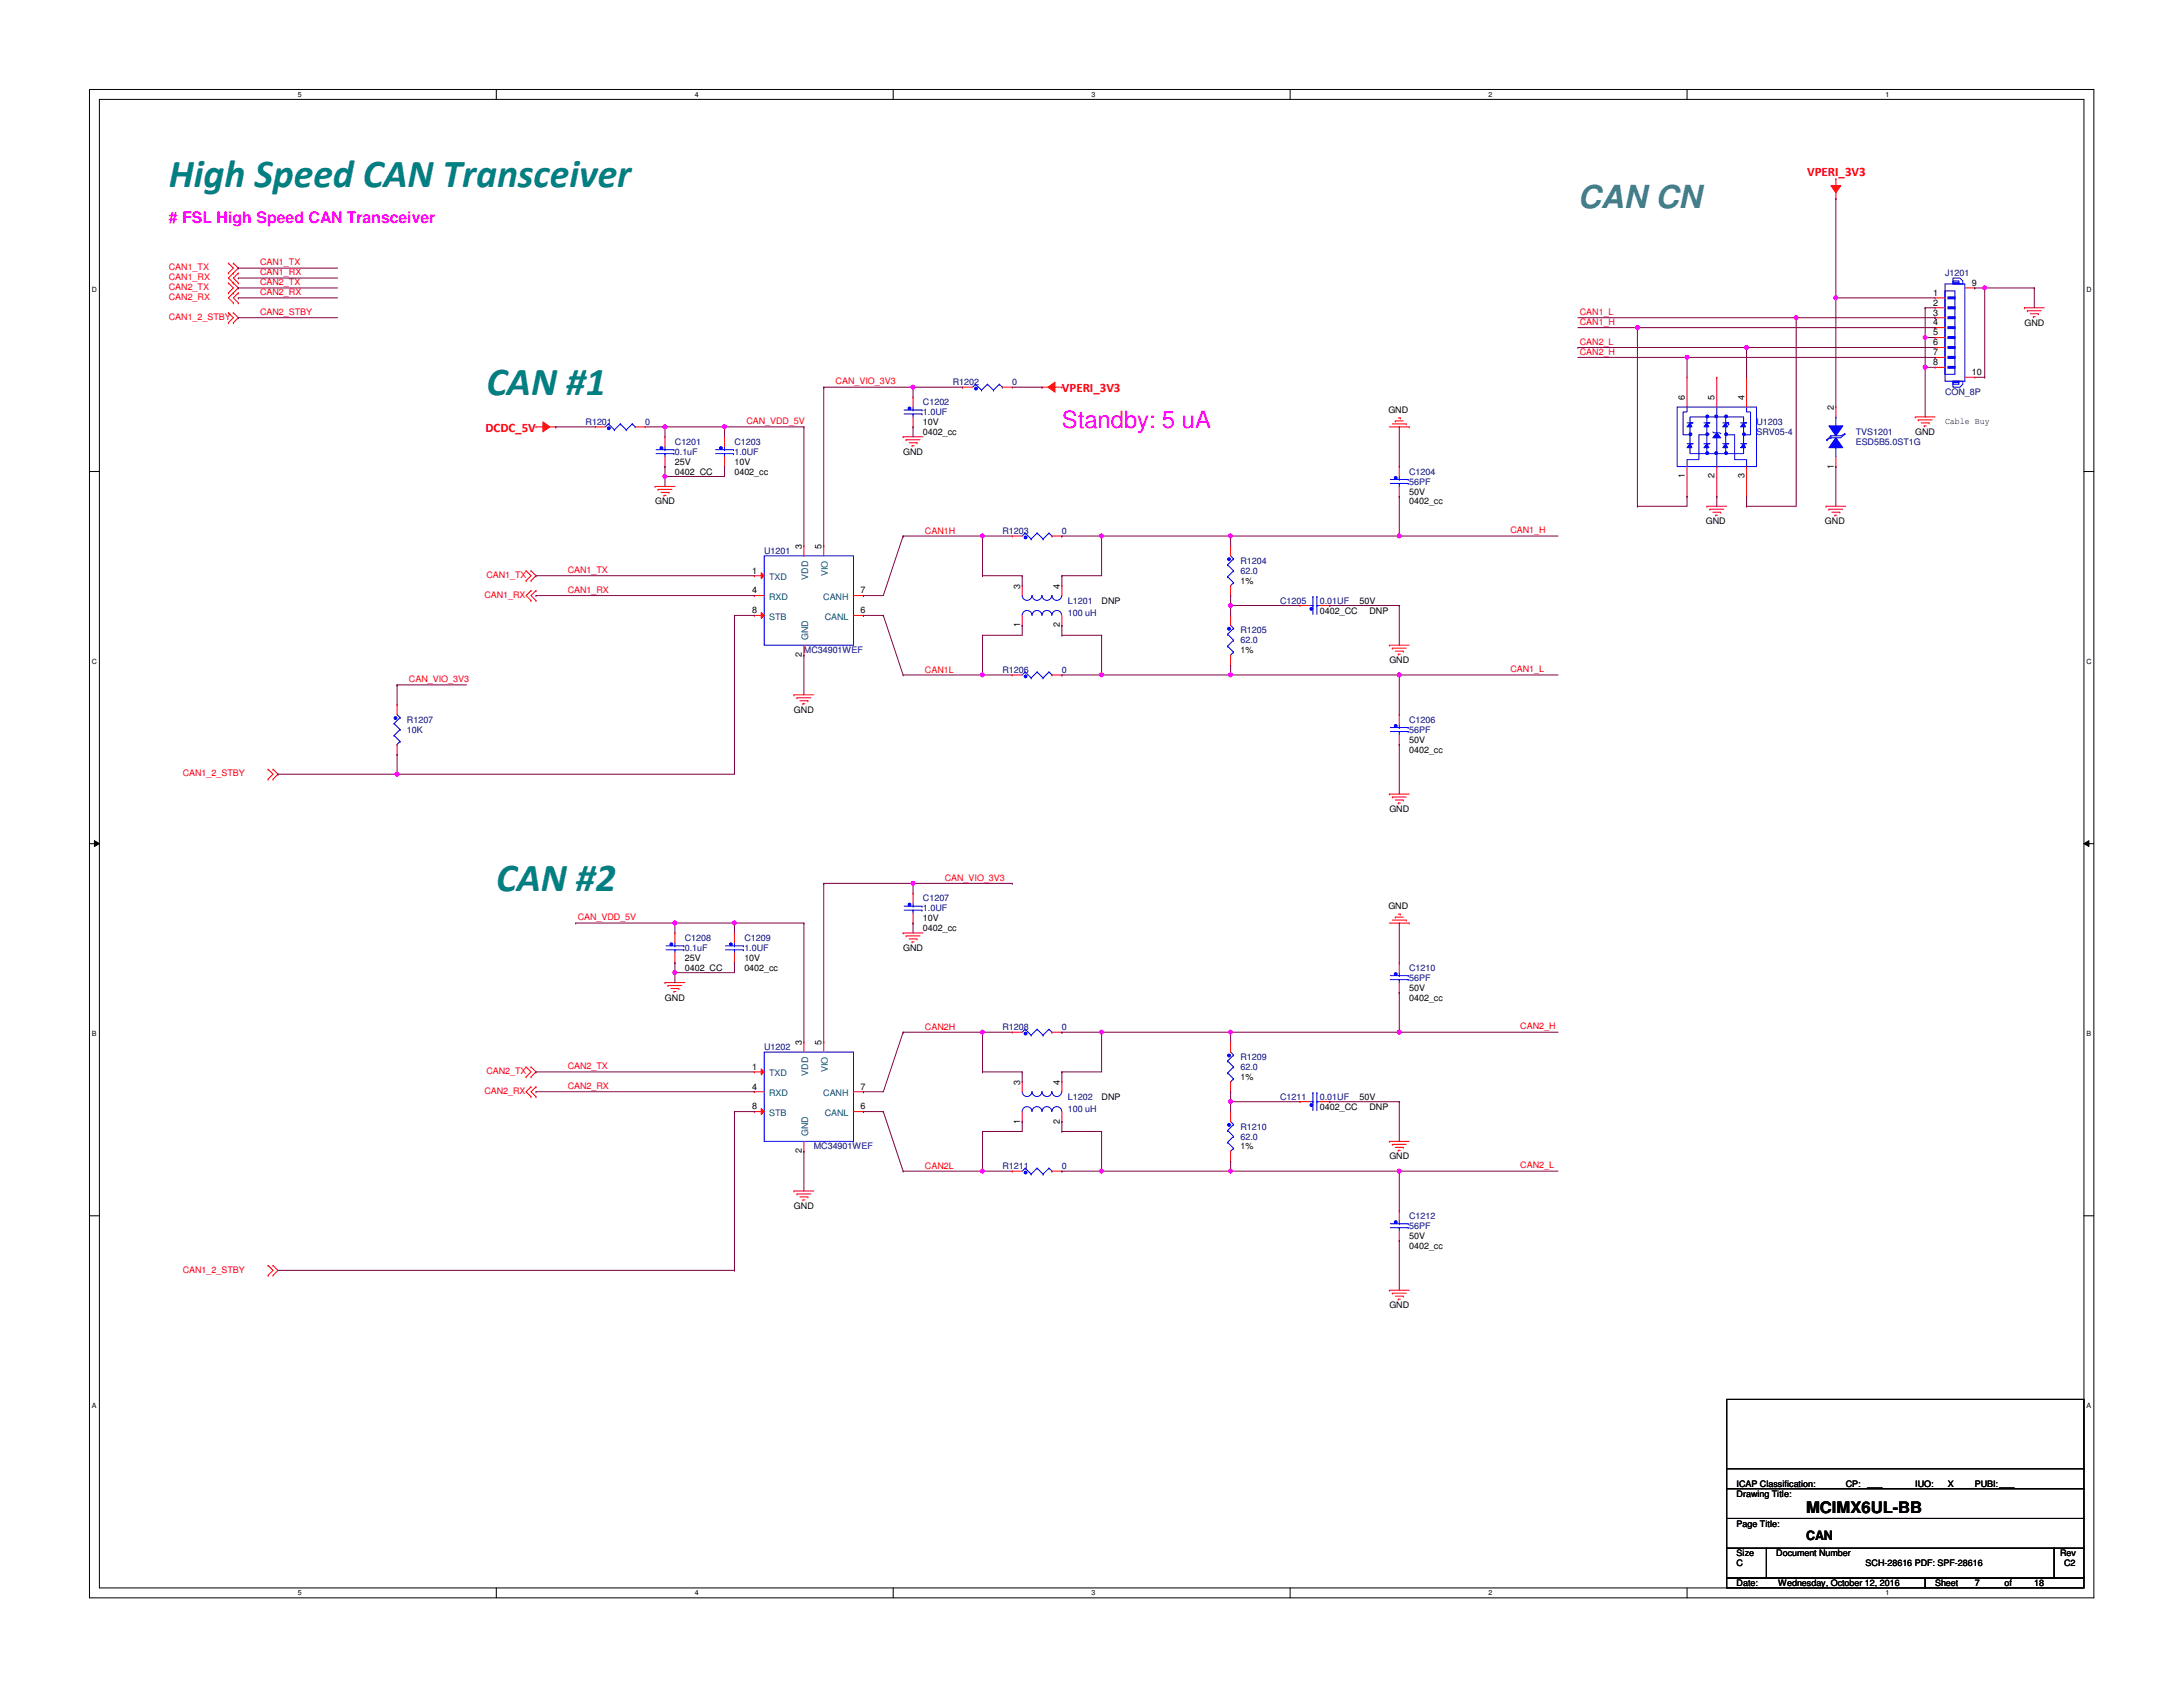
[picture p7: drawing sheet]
<svg xmlns="http://www.w3.org/2000/svg" width="559mm" height="432mm" viewBox="0 0 559 432" stroke-linecap="round" stroke-linejoin="round" font-family="sans-serif">
<defs><g id="words">
<g font-size="10.2" fill="#008080">
<text x="43.2" y="47.8">High Speed CAN Transceiver</text>
<text x="124.5" y="101.2">CAN #1</text>
<text x="127" y="228.2">CAN #2</text>
</g>
<text font-size="8.1" fill="#408080" x="403.9" y="53.3">CAN CN</text>
<text font-size="6.1" fill="#f0f" x="271.8" y="109.6">Standby: 5 uA</text>
<text font-size="4.1" fill="#f0f" x="43.2" y="57.1"># FSL High Speed CAN Transceiver</text>
<text font-size="4.1" x="462.3" y="387.3">MCIMX6UL-BB</text>
<g font-size="3.3" fill="#f00">
<text x="462.6" y="45.1">VPERI_3V3</text>
<text x="271.8" y="100.5">VPERI_3V3</text>
<text x="124.2" y="110.6">DCDC_5V</text>
</g>
<text font-size="3.3" x="462.3" y="394.3">CAN</text>
<g font-size="2.3" fill="#f00">
<text x="43.2" y="69.2">CAN1_TX</text>
<text x="43.2" y="71.7">CAN1_RX</text>
<text x="66.6" y="67.9">CAN1_TX</text>
<text x="66.6" y="70.4">CAN1_RX</text>
<text x="43.2" y="74.3">CAN2_TX</text>
<text x="43.2" y="76.8">CAN2_RX</text>
<text x="66.6" y="73">CAN2_TX</text>
<text x="66.6" y="75.5">CAN2_RX</text>
<text x="43.2" y="81.9">CAN1_2_STBY</text>
<text x="66.6" y="80.6">CAN2_STBY</text>
<text x="404.4" y="83.1">CAN1_H</text>
<text x="404.4" y="80.6">CAN1_L</text>
<text x="404.4" y="88.2">CAN2_L</text>
<text x="404.4" y="90.8">CAN2_H</text>
<text x="213.9" y="98.4">CAN_VIO_3V3</text>
<text x="191.1" y="108.5">CAN_VDD_5V</text>
<text x="236.8" y="136.7">CAN1H</text>
<text x="386.6" y="136.5">CAN1_H</text>
<text x="124.5" y="147.9">CAN1_TX</text>
<text x="145.3" y="146.6">CAN1_TX</text>
<text x="124" y="153">CAN1_RX</text>
<text x="145.3" y="151.7">CAN1_RX</text>
<text x="236.8" y="172.3">CAN1L</text>
<text x="386.6" y="172">CAN1_L</text>
<text x="104.7" y="174.6">CAN_VIO_3V3</text>
<text x="46.8" y="198.7">CAN1_2_STBY</text>
<text x="241.9" y="225.4">CAN_VIO_3V3</text>
<text x="147.9" y="235.5">CAN_VDD_5V</text>
<text x="236.8" y="263.7">CAN2H</text>
<text x="389.2" y="263.5">CAN2_H</text>
<text x="124.5" y="274.9">CAN2_TX</text>
<text x="145.3" y="273.6">CAN2_TX</text>
<text x="124" y="280">CAN2_RX</text>
<text x="145.3" y="278.7">CAN2_RX</text>
<text x="236.8" y="299.3">CAN2L</text>
<text x="389.2" y="299">CAN2_L</text>
<text x="46.8" y="325.7">CAN1_2_STBY</text>
</g>
<g font-size="2.3" fill="#000080">
<text x="497.9" y="70.7">J1201</text>
<text x="243.9" y="98.6">R1202</text>
<text x="259.1" y="98.6">0</text>
<text x="497.9" y="101.2">CON_8P</text>
<text x="236.3" y="103.7">C1202</text>
<text x="236.3" y="106.3">1.0UF</text>
<text x="149.9" y="108.8">R1201</text>
<text x="165.1" y="108.8">0</text>
<text x="172.8" y="113.9">C1201</text>
<text x="188" y="113.9">C1203</text>
<text x="449.6" y="108.8">U1203</text>
<text x="449.6" y="111.3">SRV05-4</text>
<text x="475" y="111.3">TVS1201</text>
<text x="475" y="113.9">ESD5B5.0ST1G</text>
<text x="172.8" y="116.4">0.1uF</text>
<text x="188" y="116.4">1.0UF</text>
<text x="360.7" y="121.5">C1204</text>
<text x="360.7" y="124">56PF</text>
<text x="256.6" y="136.7">R1203</text>
<text x="271.8" y="136.7">0</text>
<text x="195.6" y="141.8">U1201</text>
<text x="317.5" y="144.4">R1204</text>
<text x="317.5" y="146.9">62.0</text>
<text x="273.3" y="154.5">L1201</text>
<text x="327.7" y="154.5">C1205</text>
<text x="337.9" y="154.5">0.01UF</text>
<text x="273.3" y="157.6">100 uH</text>
<text x="205.8" y="167.2">MC34901WEF</text>
<text x="317.5" y="162.1">R1205</text>
<text x="317.5" y="164.7">62.0</text>
<text x="256.6" y="172.3">R1206</text>
<text x="271.8" y="172.3">0</text>
<text x="104.2" y="185">R1207</text>
<text x="360.7" y="185">C1206</text>
<text x="104.2" y="187.5">10K</text>
<text x="360.7" y="187.5">56PF</text>
<text x="236.3" y="230.7">C1207</text>
<text x="236.3" y="233.3">1.0UF</text>
<text x="175.3" y="240.9">C1208</text>
<text x="175.3" y="243.4">0.1uF</text>
<text x="190.5" y="240.9">C1209</text>
<text x="190.5" y="243.4">1.0UF</text>
<text x="360.7" y="248.5">C1210</text>
<text x="360.7" y="251">56PF</text>
<text x="256.6" y="263.7">R1208</text>
<text x="271.8" y="263.7">0</text>
<text x="195.6" y="268.8">U1202</text>
<text x="317.5" y="271.4">R1209</text>
<text x="317.5" y="273.9">62.0</text>
<text x="273.3" y="281.5">L1202</text>
<text x="327.7" y="281.5">C1211</text>
<text x="337.9" y="281.5">0.01UF</text>
<text x="273.3" y="284.6">100 uH</text>
<text x="317.5" y="289.1">R1210</text>
<text x="317.5" y="291.7">62.0</text>
<text x="208.3" y="294.2">MC34901WEF</text>
<text x="256.6" y="299.3">R1211</text>
<text x="271.8" y="299.3">0</text>
<text x="360.7" y="312">C1212</text>
<text x="360.7" y="314.5">56PF</text>
</g>
<g font-size="2.3">
<text x="494.8" y="75.7">1</text>
<text x="504.7" y="73.2">9</text>
<text x="494.8" y="78.2">2</text>
<text x="494.8" y="80.8">3</text>
<text x="494.8" y="83.3">4</text>
<text x="518.2" y="83.4">GND</text>
<text x="494.8" y="85.9">5</text>
<text x="494.8" y="88.4">6</text>
<text x="494.8" y="90.9">7</text>
<text x="494.8" y="93.5">8</text>
<text x="504.7" y="96">10</text>
<text x="355.4" y="105.7">GND</text>
<text x="431.3" y="102.4" transform="rotate(-90 431.3 102.4)">6</text>
<text x="438.9" y="102.4" transform="rotate(-90 438.9 102.4)">5</text>
<text x="446.5" y="102.4" transform="rotate(-90 446.5 102.4)">4</text>
<text x="469.4" y="104.9" transform="rotate(-90 469.4 104.9)">2</text>
<text x="236.3" y="108.8">10V</text>
<text x="236.3" y="111.3">0402_cc</text>
<text x="490.3" y="111.3">GND</text>
<text x="497.9" y="108.6">Cable Buy</text>
<text x="172.8" y="119">25V</text>
<text x="188" y="119">10V</text>
<text x="231.2" y="116.4">GND</text>
<text x="469.4" y="119.9" transform="rotate(-90 469.4 119.9)">1</text>
<text x="172.8" y="121.5">0402_CC</text>
<text x="188" y="121.5">0402_cc</text>
<text x="431.3" y="122.5" transform="rotate(-90 431.3 122.5)">1</text>
<text x="438.9" y="122.5" transform="rotate(-90 438.9 122.5)">2</text>
<text x="446.5" y="122.5" transform="rotate(-90 446.5 122.5)">3</text>
<text x="167.7" y="129.1">GND</text>
<text x="360.7" y="129.1">0402_cc</text>
<text x="360.7" y="126.6">50V</text>
<text x="436.7" y="134.2">GND</text>
<text x="467.1" y="134.2">GND</text>
<text x="205.2" y="140.5" transform="rotate(-90 205.2 140.5)">3</text>
<text x="210.3" y="140.5" transform="rotate(-90 210.3 140.5)">5</text>
<text x="192.6" y="146.8">1</text>
<text x="317.5" y="149.4">1%</text>
<text x="192.6" y="151.9">4</text>
<text x="220.3" y="151.9">7</text>
<text x="261.1" y="150.7" transform="rotate(-90 261.1 150.7)">3</text>
<text x="271.3" y="150.7" transform="rotate(-90 271.3 150.7)">4</text>
<text x="282" y="154.5">DNP</text>
<text x="348" y="154.5">50V</text>
<text x="192.6" y="157">8</text>
<text x="220.3" y="157">6</text>
<text x="261.1" y="160.6" transform="rotate(-90 261.1 160.6)">1</text>
<text x="271.3" y="160.6" transform="rotate(-90 271.3 160.6)">2</text>
<text x="337.9" y="157.1">0402_CC</text>
<text x="350.6" y="157.1">DNP</text>
<text x="317.5" y="167.2">1%</text>
<text x="205.2" y="168.2" transform="rotate(-90 205.2 168.2)">2</text>
<text x="355.6" y="169.8">GND</text>
<text x="203.2" y="182.5">GND</text>
<text x="360.7" y="190.1">50V</text>
<text x="360.7" y="192.6">0402_cc</text>
<text x="355.6" y="207.9">GND</text>
<text x="355.4" y="232.7">GND</text>
<text x="236.3" y="235.8">10V</text>
<text x="236.3" y="238.3">0402_cc</text>
<text x="175.3" y="246">25V</text>
<text x="190.5" y="246">10V</text>
<text x="231.2" y="243.4">GND</text>
<text x="175.3" y="248.5">0402_CC</text>
<text x="190.5" y="248.5">0402_cc</text>
<text x="170.2" y="256.1">GND</text>
<text x="360.7" y="256.1">0402_cc</text>
<text x="360.7" y="253.6">50V</text>
<text x="205.2" y="267.5" transform="rotate(-90 205.2 267.5)">3</text>
<text x="210.3" y="267.5" transform="rotate(-90 210.3 267.5)">5</text>
<text x="192.6" y="273.8">1</text>
<text x="192.6" y="278.9">4</text>
<text x="220.3" y="278.9">7</text>
<text x="261.1" y="277.7" transform="rotate(-90 261.1 277.7)">3</text>
<text x="271.3" y="277.7" transform="rotate(-90 271.3 277.7)">4</text>
<text x="282" y="281.5">DNP</text>
<text x="317.5" y="276.4">1%</text>
<text x="348" y="281.5">50V</text>
<text x="192.6" y="284">8</text>
<text x="220.3" y="284">6</text>
<text x="261.1" y="287.6" transform="rotate(-90 261.1 287.6)">1</text>
<text x="271.3" y="287.6" transform="rotate(-90 271.3 287.6)">2</text>
<text x="337.9" y="284.1">0402_CC</text>
<text x="350.6" y="284.1">DNP</text>
<text x="205.2" y="295.2" transform="rotate(-90 205.2 295.2)">2</text>
<text x="317.5" y="294.2">1%</text>
<text x="355.6" y="296.8">GND</text>
<text x="203.2" y="309.5">GND</text>
<text x="360.7" y="317.1">50V</text>
<text x="360.7" y="319.6">0402_cc</text>
<text x="355.6" y="334.9">GND</text>
<text x="444.5" y="383.1">Drawing Title:</text>
<text x="444.5" y="380.6">ICAP Classification:</text>
<text x="472.5" y="380.6">CP:</text>
<text x="478.1" y="380.3">___</text>
<text x="490.3" y="380.6">IUO:</text>
<text x="497.4" y="380.6">_X_</text>
<text x="505.5" y="380.6">PUBI:___</text>
<text x="444.5" y="390.7">Page Title:</text>
<text x="444.5" y="398.4">Size</text>
<text x="444.5" y="400.9">C</text>
<text x="454.7" y="398.4">Document Number</text>
<text x="477.6" y="400.9">SCH-28616 PDF: SPF-28616</text>
<text x="527.3" y="398.4">Rev</text>
<text x="528.4" y="400.9">C2</text>
<text x="444.5" y="406">Date:</text>
<text x="455.2" y="406">Wednesday, October 12, 2016</text>
<text x="495.3" y="406">Sheet</text>
<text x="505.5" y="406">7</text>
<text x="513.1" y="406">of</text>
<text x="520.7" y="406">18</text>
</g>
<g font-size="2.3" fill="#004080">
<text x="196.9" y="148.4">TXD</text>
<text x="206.8" y="148.4" transform="rotate(-90 206.8 148.4)">VDD</text>
<text x="211.9" y="147.5" transform="rotate(-90 211.9 147.5)">VIO</text>
<text x="196.9" y="153.5">RXD</text>
<text x="210.7" y="153.5">CANH</text>
<text x="196.9" y="158.6">STB</text>
<text x="211.1" y="158.6">CANL</text>
<text x="206.8" y="163.9" transform="rotate(-90 206.8 163.9)">GND</text>
<text x="196.9" y="275.4">TXD</text>
<text x="206.8" y="275.4" transform="rotate(-90 206.8 275.4)">VDD</text>
<text x="211.9" y="274.5" transform="rotate(-90 211.9 274.5)">VIO</text>
<text x="196.9" y="280.5">RXD</text>
<text x="210.7" y="280.5">CANH</text>
<text x="196.9" y="285.6">STB</text>
<text x="211.1" y="285.6">CANL</text>
<text x="206.8" y="290.9" transform="rotate(-90 206.8 290.9)">GND</text>
</g>
<g font-size="1.8">
<text x="76.2" y="24.8">5</text>
<text x="177.8" y="24.8">4</text>
<text x="279.4" y="24.8">3</text>
<text x="381" y="24.8">2</text>
<text x="482.6" y="24.8">1</text>
<text x="23.5" y="74.7">D</text>
<text x="534.1" y="74.7">D</text>
<text x="23.5" y="169.9">C</text>
<text x="534.1" y="169.9">C</text>
<text x="23.5" y="265.2">B</text>
<text x="534.1" y="265.2">B</text>
<text x="23.5" y="360.4">A</text>
<text x="534.1" y="360.4">A</text>
<text x="76.2" y="408.3">5</text>
<text x="177.8" y="408.3">4</text>
<text x="279.4" y="408.3">3</text>
<text x="381" y="408.3">2</text>
<text x="482.6" y="408.3">1</text>
</g>
</g></defs>
<path d="M22.9 22.9h513.1v386.1h-513.1zM25.4 25.4h508v381h-508z" fill="none" stroke="#000" stroke-width=".26"/>
<g fill="#fff">
<path d="M76.2 23.2h1v1.9h-1z"/>
<path d="M76.2 406.7h1v2h-1z"/>
</g>
<path d="M127 22.9v2.5M127 406.4v2.6" fill="none" stroke="#000" stroke-width=".26"/>
<g fill="#fff">
<path d="M177.8 23.2h1v1.9h-1z"/>
<path d="M177.8 406.7h1v2h-1z"/>
</g>
<path d="M228.6 22.9v2.5M228.6 406.4v2.6" fill="none" stroke="#000" stroke-width=".26"/>
<g fill="#fff">
<path d="M279.4 23.2h1v1.9h-1z"/>
<path d="M279.4 406.7h1v2h-1z"/>
</g>
<path d="M330.2 22.9v2.5M330.2 406.4v2.6" fill="none" stroke="#000" stroke-width=".26"/>
<g fill="#fff">
<path d="M381 23.2h1v1.9h-1z"/>
<path d="M381 406.7h1v2h-1z"/>
</g>
<path d="M431.8 22.9v2.5M431.8 406.4v2.6" fill="none" stroke="#000" stroke-width=".26"/>
<g fill="#fff">
<path d="M482.6 23.2h1v1.9h-1z"/>
<path d="M482.6 406.7h1v2h-1z"/>
<path d="M23.5 73.1h1.3v2h-1.3z"/>
<path d="M534.1 73.1h1.2v2h-1.2z"/>
<path d="M23.5 168.3h1.3v2h-1.3z"/>
<path d="M534.1 168.3h1.2v2h-1.2z"/>
</g>
<path d="M22.9 120.7h2.5M533.4 120.7h2.6" fill="none" stroke="#000" stroke-width=".26"/>
<g fill="#fff">
<path d="M23.5 263.6h1.2v2h-1.2z"/>
<path d="M534.1 263.6h1.2v2h-1.2z"/>
</g>
<path d="M22.9 215.9h2.5M24.2 215.2l1.2 .7-1.2 .8zM533.4 215.9l1.3-.7v1.5zM533.4 215.9h2.6" fill="none" stroke="#000" stroke-width=".26"/>
<path d="M24.2 215.2l1.2 .7-1.2 .8zM533.4 215.9l1.3-.7v1.5z" fill="#000"/>
<g fill="#fff">
<path d="M23.5 358.8h1.2v2h-1.2z"/>
<path d="M534.1 358.8h1.2v2h-1.2z"/>
</g>
<path d="M22.9 311.2h2.5M533.4 311.2h2.6" fill="none" stroke="#000" stroke-width=".26"/>
<g fill="none" stroke="#f00" stroke-width=".26">
<path d="M140.5 109.3h1.8M142.3 109.3h.1M231.2 111.8h.1M231.2 111.8h5.1M231.9 112.6h.1M231.9 112.6h3.6M232.7 113.3h2M233.5 114.1h.1M233.5 114.1h.5M234.7 113.3h.1M203.2 177.8h.1M203.2 177.8h5.1"/>
<path d="M204 178.6h.1M204 178.6h3.6M204.8 179.4h2M206.8 179.4h.1M205.5 180.1h.1M205.5 180.1h.5M355.6 203.2h.1M355.6 203.2h5.1M356.4 204h.1M356.4 204h3.6M357.2 204.8h2M357.9 205.5h.1"/>
<path d="M357.9 205.5h.5M359.2 204.8h.1"/>
</g>
<path d="M139 108l1.8 1.3-1.8 1.2z" fill-rule="evenodd" fill="#f00"/>
<path d="M266.7 99.1h.1M266.7 99.1h1.8M137.2 109.3h.1M137.2 109.3h2.8M139 108l1.8 1.3-1.8 1.2z" fill="none" stroke="#f00" stroke-width=".26"/>
<path d="M268.3 99.1l1.7-1.3v2.6z" fill-rule="evenodd" fill="#f00"/>
<g fill="none" stroke="#f00" stroke-width=".26">
<path d="M469.9 50.8h.1M469.9 49.1v1.7M518.2 78.8h.1M518.2 78.8h5.1M519 79.5h.1M519 79.5h3.5M268.3 99.1l1.7-1.3v2.6zM269 99.1h2.8M271.8 99.1h.1M519.7 80.3h2.1M520.5 81.1h.1M520.5 81.1h.5"/>
<path d="M521.8 80.3h.1M355.6 109.3h5.1M356.4 108.5h3.6M357.2 107.7h.1M357.2 107.7h2M357.9 107h.5M358.4 107h.1M360 108.5h.1M360.7 109.3h.1M490.3 106.7h.1M490.3 106.7h5M491 107.5h.1"/>
<path d="M491 107.5h3.6M491.8 108.2h2M492.5 109h.1M492.5 109h.6M493.8 108.2h.1M167.7 124.5h.1M167.7 124.5h5.1M168.4 125.3h.1M168.4 125.3h3.6M169.2 126h2M170 126.8h.1M170 126.8h.5"/>
<path d="M171.2 126h.1M436.9 129.6h.1M436.9 129.6h5.1M437.7 130.3h.1M437.7 130.3h3.5M438.4 131.1h2.1M439.2 131.9h.1M439.2 131.9h.5M440.5 131.1h.1M467.4 129.6h.1M467.4 129.6h5.1M468.2 130.3h.1"/>
<path d="M468.2 130.3h3.5M468.9 131.1h2.1M469.7 131.9h.1M469.7 131.9h.5M471 131.1h.1M355.6 165.1h.1M355.6 165.1h5.1M356.4 165.9h.1M356.4 165.9h3.6M357.2 166.7h2M357.9 167.4h.1M357.9 167.4h.5"/>
<path d="M359.2 166.7h.1M231.2 238.8h.1M231.2 238.8h5.1M231.9 239.6h.1M231.9 239.6h3.6M355.6 236.3h5.1M356.4 235.5h3.6M357.2 234.7h.1M357.2 234.7h2M357.9 234h.5M358.4 234h.1M360 235.5h.1"/>
<path d="M360.7 236.3h.1M170.2 251.5h.1M170.2 251.5h5.1M171 252.3h.1M171 252.3h3.5M171.7 253h2.1M172.5 253.8h.1M172.5 253.8h.5M173.8 253h.1M232.7 240.3h2M233.5 241.1h.1M233.5 241.1h.5"/>
<path d="M234.7 240.3h.1M355.6 292.1h.1M355.6 292.1h5.1M356.4 292.9h.1M356.4 292.9h3.6M357.2 293.7h2M357.9 294.4h.1M357.9 294.4h.5M359.2 293.7h.1M203.2 304.8h.1M203.2 304.8h5.1M204 305.6h.1"/>
<path d="M204 305.6h3.6M204.8 306.4h2M205.5 307.1h.1M205.5 307.1h.5M206.8 306.4h.1M355.6 330.2h.1M355.6 330.2h5.1M356.4 331h.1M356.4 331h3.6M357.2 331.8h2M357.9 332.5h.1M357.9 332.5h.5"/>
<path d="M359.2 331.8h.1"/>
</g>
<path d="M468.7 47.5h2.5l-1.3 1.8z" fill-rule="evenodd" fill="#f00"/>
<g fill="none" stroke="#f00" stroke-width=".26">
<path d="M468.7 47.5h2.5l-1.3 1.8zM469.9 45.8h.1M469.9 45.8v2.8M58.5 69.9h.1M58.5 67.4h.1M58.5 75h.1M58.5 72.4h.1M58.5 67.4l1.2 1.2-1.2 1.3M58.5 72.4l1.2 1.3-1.2 1.3M59.7 67.4h.1M59.7 69.9h.1M59.7 72.4h.1"/>
<path d="M59.7 75h.1M59.7 77.5h.1M59.7 67.4l1.3 1.2-2.5 2.6 2.5 2.5-2.5 2.5 1.2 1.3M61 69.9h.1M61 72.4h.1M61 75h.1M61 77.5h.1M61 69.9l-1.3 1.3 1.3 1.2M61 75l-1.3 1.2 1.3 1.3M58.5 82.6h.1M58.5 80.1h.1M58.5 80.1l1.2 1.2-1.2 1.3"/>
<path d="M59.7 80.1h.1M59.7 82.6h.1M59.7 80.1l1.3 1.2-1.3 1.3M134.7 148.6h.1M134.7 146.1h.1M134.7 146.1l1.2 1.3-1.2 1.2M135.9 146.1h.1M135.9 148.6h.1M135.9 151.2h.1M135.9 153.7h.1M135.9 146.1l1.3 1.3-1.3 1.2M135.9 151.2l-1.2 1.2 1.2 1.3"/>
<path d="M137.2 151.2h.1M137.2 153.7h.1M137.2 151.2l-1.3 1.2 1.3 1.3M68.6 199.4h.1M68.6 196.9h.1M68.6 196.9l1.3 1.3-1.3 1.2M69.9 196.9h.1M69.9 199.4h.1M69.9 196.9l1.3 1.3-1.3 1.2M134.7 275.6h.1M134.7 273.1h.1M134.7 273.1l1.2 1.3-1.2 1.2"/>
<path d="M135.9 273.1h.1M135.9 275.6h.1M135.9 278.2h.1M135.9 273.1l1.3 1.3-1.3 1.2M135.9 278.2l-1.2 1.2 1.2 1.3M137.2 278.2h.1M137.2 278.2l-1.3 1.2 1.3 1.3M135.9 280.7h.1M137.2 280.7h.1M68.6 326.4h.1M68.6 323.9h.1M68.6 323.9l1.3 1.3-1.3 1.2"/>
<path d="M69.9 323.9h.1M69.9 326.4h.1M69.9 323.9l1.3 1.3-1.3 1.2"/>
</g>
<path d="M442 358.2h91.4v22.8h-91.4zM442 376h91.4M533.4 376h.1M442 381h91.4v7.7h-91.4zM442 388.7h91.4v7.6h-91.4zM442 396.3h10.2v7.6h-10.2zM452.2 396.3h73.6v7.6h-73.6zM525.8 396.3h7.6v7.6h-7.6zM442 403.9h50.8v2.5h-50.8zM492.8 403.9h40.6v2.5h-40.6z" fill="none" stroke="#000" stroke-width=".26"/>
<path d="M314.2 144.6h.1M314.2 147.6h.1M314.2 144.6l1.6 1.5M314.2 147.6l1.6 1.5M315 149.9h.1M315 142.3l.8 .7M315.8 143h.1M315.8 146.1h.1M315.8 149.1h.1M315.8 143l-1.6 1.6M315.8 146.1l-1.6 1.5M315.8 149.1l-.8 .8" fill="none" stroke="#00f" stroke-width=".26"/>
<circle cx="314.6" cy="143.1" r=".37" fill="#00f"/>
<g fill="none" stroke="#00f" stroke-width=".26">
<path d="M336.1 279.7h.1M336.1 279.7v4.6M337.1 279.7h.1M337.1 279.7v4.6M337.1 282h.1M337.1 282h.8"/>
<circle cx="314.6" cy="143.1" r=".37"/>
</g>
<path d="M315 139.7h.1M315 139.7v2.6M315 152.4h.1M315 149.9v2.5" fill="none" stroke="#f00" stroke-width=".26"/>
<circle cx="335.7" cy="282.8" r=".37" fill="#00f"/>
<g fill="none" stroke="#00f" stroke-width=".26">
<path d="M195.6 142.3h22.9v22.8h-22.9zM335.3 282h.8M336.1 282h.1"/>
<circle cx="335.7" cy="282.8" r=".37"/>
</g>
<path d="M205.8 167.7h.1M205.8 165.1v2.6M332.8 282h.1M332.8 282h2.5M337.9 282h2.5M340.4 282h.1" fill="none" stroke="#f00" stroke-width=".26"/>
<path d="M194.9 146.6l.7 .8-.7 .7z" fill="#f00"/>
<path d="M193.1 147.4h.1M193.1 152.4h.1M193.1 147.4h2.5M193.1 152.4h2.5M194.9 146.6l.7 .8-.7 .7z" fill="none" stroke="#f00" stroke-width=".26"/>
<path d="M194.9 156.8l.7 .7-.7 .8z" fill="#f00"/>
<path d="M205.8 139.7h.1M205.8 139.7v2.6M210.9 139.7h.1M210.9 139.7v2.6M193.1 157.5h.1M193.1 157.5h2.5M194.9 156.8l.7 .7-.7 .8zM218.5 157.5h2.5M218.5 152.4h2.5M221 152.4h.1M221 157.5h.1" fill="none" stroke="#f00" stroke-width=".26"/>
<path d="M314.2 289.3h.1M314.2 292.4h.1M314.2 289.3l1.6 1.6M314.2 292.4l1.6 1.5M315 294.7h.1M315 287.1l.8 .7M315.8 287.8h.1M315.8 290.9h.1M315.8 293.9h.1M315.8 287.8l-1.6 1.5M315.8 290.9l-1.6 1.5M315.8 293.9l-.8 .8" fill="none" stroke="#00f" stroke-width=".26"/>
<circle cx="314.6" cy="287.9" r=".37" fill="#00f"/>
<g fill="none" stroke="#00f" stroke-width=".26">
<path d="M262.4 299h.1M262.4 299l-.7 .8M262.4 299l1.5 1.5M265.5 299h.1M265.5 299l-1.6 1.5M265.5 299l1.5 1.5M268.5 299h.1M268.5 299l-1.5 1.5M268.5 299l.8 .8M269.3 299.8h.1M263.9 300.5h.1M267 300.5h.1"/>
<circle cx="314.6" cy="287.9" r=".37"/>
</g>
<path d="M315 284.5h.1M315 297.2h.1M315 284.5v2.6M315 294.7v2.5" fill="none" stroke="#f00" stroke-width=".26"/>
<circle cx="262.5" cy="300.1" r=".37" fill="#00f"/>
<g fill="none" stroke="#00f" stroke-width=".26">
<path d="M100.9 185.2h.1M100.9 188.3h.1M100.9 185.2l1.5 1.5M100.9 188.3l1.5 1.5M101.6 190.5h.1M101.6 182.9l.8 .8M102.4 183.7h.1M102.4 186.7h.1M102.4 189.8h.1M102.4 183.7l-1.5 1.5M102.4 186.7l-1.5 1.6M102.4 189.8l-.8 .7"/>
<circle cx="262.5" cy="300.1" r=".37"/>
</g>
<path d="M259.1 299.8h.1M259.1 299.8h2.6M269.3 299.8h2.5M271.8 299.8h.1" fill="none" stroke="#f00" stroke-width=".26"/>
<circle cx="101.2" cy="183.8" r=".37" fill="#00f"/>
<g fill="none" stroke="#00f" stroke-width=".26">
<path d="M355.9 187.2h4.6M355.9 186.2h4.6M358.2 187.2h.1M358.2 187.2v.8M360.5 187.2h.1M360.5 186.2h.1"/>
<circle cx="101.2" cy="183.8" r=".37"/>
</g>
<path d="M101.6 180.4h.1M101.6 193.1h.1M101.6 180.4v2.5M101.6 190.5v2.6" fill="none" stroke="#f00" stroke-width=".26"/>
<circle cx="357.3" cy="185.8" r=".37" fill="#00f"/>
<g fill="none" stroke="#00f" stroke-width=".26">
<path d="M249.7 98.3h.1M249.7 98.3l-.7 .8M249.7 98.3l1.5 1.6M251.2 99.9h.1M252.8 98.3h.1M252.8 98.3l-1.6 1.6M252.8 98.3l1.5 1.6M254.3 99.9h.1M255.8 98.3h.1M255.8 98.3l-1.5 1.6M255.8 98.3l.8 .8M256.6 99.1h.1"/>
<path d="M358.2 186.2h.1M358.2 185.5v.7"/>
<circle cx="357.3" cy="185.8" r=".37"/>
</g>
<path d="M358.2 182.9h.1M358.2 190.5h.1M358.2 182.9v2.6M358.2 188v2.5" fill="none" stroke="#f00" stroke-width=".26"/>
<circle cx="249.8" cy="99.5" r=".37" fill="#00f"/>
<g fill="none" stroke="#00f" stroke-width=".26">
<path d="M155.7 108.5h.1M155.7 108.5l-.7 .8M155.7 108.5l1.6 1.5M157.3 110h.1M158.8 108.5h.1M158.8 108.5l-1.5 1.5M158.8 108.5l1.5 1.5M160.3 110h.1M161.8 108.5h.1M161.8 108.5l-1.5 1.5M161.8 108.5l.8 .8M162.6 109.3h.1"/>
<circle cx="249.8" cy="99.5" r=".37"/>
</g>
<path d="M246.4 99.1h.1M246.4 99.1h2.6M256.6 99.1h2.5M259.1 99.1h.1" fill="none" stroke="#f00" stroke-width=".26"/>
<circle cx="155.8" cy="109.6" r=".37" fill="#00f"/>
<g fill="none" stroke="#00f" stroke-width=".26">
<path d="M469.9 114.3h.1M469.9 106.7h.1M469.9 106.7v2.6M469.9 114.3v2.6"/>
<circle cx="155.8" cy="109.6" r=".37"/>
</g>
<path d="M152.4 109.3h.1M152.4 109.3h2.6M162.6 109.3h2.5M165.1 109.3h.1" fill="none" stroke="#f00" stroke-width=".26"/>
<path d="M469.9 112.1l1.8 2.5h-3.5z" fill-rule="evenodd" fill="#00f"/>
<path d="M469.9 112.1l1.8 2.5h-3.5z" fill="none" stroke="#00f" stroke-width=".26"/>
<path d="M468.2 109h3.5l-1.8 2.5z" fill-rule="evenodd" fill="#00f"/>
<path d="M497.9 74.5h2.5v21.3h-2.5zM467.7 112.6h.1M468.2 109h3.5l-1.8 2.5zM468.7 111.5h.1M468.7 112.1h.1M468.7 111.5l-1 1.1M468.7 112.1l-1 .5M472.2 111h.1M472.2 111l-1 .5h-2.5M472.2 111l-1 1.1h-2.5" fill="none" stroke="#00f" stroke-width=".26"/>
<path d="M469.9 119.4h.1M469.9 104.2h.1M469.9 104.2v2.5M469.9 116.9v2.5" fill="none" stroke="#f00" stroke-width=".26"/>
<path d="M498.6 76h1.8v.5h-1.8z" fill-rule="evenodd" fill="#00f"/>
<path d="M498.6 76h1.8v.5h-1.8zM499.9 71.9h1.5v.5h-1.5zM499.9 71.2h1.8l.8 .7v.8h-2.6zM499.9 72.4h1.5v.3h-1.5z" fill="none" stroke="#00f" stroke-width=".26"/>
<path d="M498.6 78.5h1.8v.5h-1.8z" fill-rule="evenodd" fill="#00f"/>
<path d="M497.9 72.7h5.1v24.9h-5.1zM498.6 78.5h1.8v.5h-1.8z" fill="none" stroke="#00f" stroke-width=".26"/>
<path d="M498.6 81.1h1.8v.5h-1.8z" fill-rule="evenodd" fill="#00f"/>
<path d="M498.6 81.1h1.8v.5h-1.8z" fill="none" stroke="#00f" stroke-width=".26"/>
<path d="M498.6 83.6h1.8v.5h-1.8z" fill-rule="evenodd" fill="#00f"/>
<path d="M498.6 83.6h1.8v.5h-1.8z" fill="none" stroke="#00f" stroke-width=".26"/>
<path d="M498.6 86.1h1.8v.6h-1.8z" fill-rule="evenodd" fill="#00f"/>
<path d="M498.6 86.1h1.8v.6h-1.8z" fill="none" stroke="#00f" stroke-width=".26"/>
<path d="M498.6 88.7h1.8v.5h-1.8z" fill-rule="evenodd" fill="#00f"/>
<path d="M498.6 88.7h1.8v.5h-1.8zM499.9 97.6h2.6v.7l-.8 .8h-1.8zM499.9 97.8h1.5v.5h-1.5zM499.9 97.6h1.5v.2h-1.5z" fill="none" stroke="#00f" stroke-width=".26"/>
<path d="M498.6 91.2h1.8v.5h-1.8z" fill-rule="evenodd" fill="#00f"/>
<path d="M498.6 91.2h1.8v.5h-1.8z" fill="none" stroke="#00f" stroke-width=".26"/>
<path d="M498.6 93.8h1.8v.5h-1.8z" fill-rule="evenodd" fill="#00f"/>
<path d="M498.6 93.8h1.8v.5h-1.8zM170.5 243.1h4.5M170.5 242.1h4.5M172.8 243.1h.1M172.8 243.1v.8M175 243.1h.1M175 242.1h.1" fill="none" stroke="#00f" stroke-width=".26"/>
<g fill="none" stroke="#f00" stroke-width=".26">
<path d="M495.3 76.2h.1M495.3 78.8h.1M495.3 76.2h2.6M495.3 78.8h2.6M503 73.7h2.5M505.5 73.7h.1M495.3 81.3h.1M495.3 83.9h.1M495.3 86.4h.1M495.3 88.9h.1M495.3 91.5h.1M495.3 94h.1"/>
<path d="M495.3 81.3h2.6M495.3 83.9h2.6M495.3 86.4h2.6M495.3 88.9h2.6M495.3 91.5h2.6M495.3 94h2.6M503 96.6h2.5M505.5 96.6h.1"/>
</g>
<circle cx="171.8" cy="241.7" r=".37" fill="#00f"/>
<g fill="none" stroke="#00f" stroke-width=".26">
<path d="M355.9 123.7h4.6M355.9 122.7h4.6M358.2 123.7h.1M358.2 123.7v.8M360.5 123.7h.1M360.5 122.7h.1M261.7 157.5a1.25 1.25 0 0 1 1.2-1.2 1.25 1.25 0 0 1 1.3 1.2M261.7 152.4a1.25 1.25 0 0 0 1.2 1.3 1.25 1.25 0 0 0 1.3-1.3M264.2 157.5a1.25 1.25 0 0 1 1.3-1.2 1.25 1.25 0 0 1 1.2 1.2 1.27 1.27 0 0 1 1.3-1.2 1.27 1.27 0 0 1 1.2 1.2M264.2 152.4a1.25 1.25 0 0 0 1.3 1.3 1.25 1.25 0 0 0 1.2-1.3 1.27 1.27 0 0 0 1.3 1.3 1.27 1.27 0 0 0 1.2-1.3M269.3 157.5a1.25 1.25 0 0 1 1.2-1.2 1.25 1.25 0 0 1 1.3 1.2M269.3 152.4a1.25 1.25 0 0 0 1.2 1.3 1.25 1.25 0 0 0 1.3-1.3"/>
<path d="M172.8 242.1h.1M172.8 241.3v.8"/>
<circle cx="171.8" cy="241.7" r=".37"/>
</g>
<path d="M261.7 149.9h.1M261.7 149.9v2.5M261.7 157.5v2.6M271.8 149.9h.1M271.8 149.9v2.5M271.8 157.5v2.6M261.7 160.1h.1M271.8 160.1h.1M172.8 238.8h.1M172.8 238.8v2.5M172.8 246.4h.1M172.8 243.9v2.5" fill="none" stroke="#f00" stroke-width=".26"/>
<circle cx="357.3" cy="122.3" r=".37" fill="#00f"/>
<g fill="none" stroke="#00f" stroke-width=".26">
<path d="M358.2 122.7h.1M358.2 122v.7M195.6 269.3h22.9v22.8h-22.9z"/>
<circle cx="357.3" cy="122.3" r=".37"/>
</g>
<path d="M358.2 119.4h.1M358.2 119.4v2.6M358.2 127h.1M358.2 124.5v2.5M205.8 294.7h.1M205.8 292.1v2.6" fill="none" stroke="#f00" stroke-width=".26"/>
<path d="M194.9 273.6l.7 .8-.7 .7z" fill="#f00"/>
<path d="M193.1 274.4h.1M193.1 279.4h.1M193.1 274.4h2.5M193.1 279.4h2.5M194.9 273.6l.7 .8-.7 .7z" fill="none" stroke="#f00" stroke-width=".26"/>
<path d="M194.9 283.8l.7 .7-.7 .8z" fill="#f00"/>
<path d="M205.8 266.7h.1M205.8 266.7v2.6M210.9 266.7h.1M210.9 266.7v2.6M218.5 279.4h2.5M221 279.4h.1M193.1 284.5h.1M193.1 284.5h2.5M194.9 283.8l.7 .7-.7 .8zM218.5 284.5h2.5M221 284.5h.1" fill="none" stroke="#f00" stroke-width=".26"/>
<path d="M355.9 250.7h4.6M355.9 249.7h4.6M358.2 250.7h.1M358.2 250.7v.8M360.5 250.7h.1M360.5 249.7h.1" fill="none" stroke="#00f" stroke-width=".26"/>
<circle cx="357.3" cy="249.3" r=".37" fill="#00f"/>
<g fill="none" stroke="#00f" stroke-width=".26">
<path d="M429.3 104.2h20.3v15.2h-20.3zM437.4 111h.1M442.5 108.5h.1M358.2 249.7h.1M358.2 249v.7"/>
<circle cx="357.3" cy="249.3" r=".37"/>
</g>
<path d="M358.2 246.4h.1M358.2 254h.1M358.2 246.4v2.6M358.2 251.5v2.5" fill="none" stroke="#f00" stroke-width=".26"/>
<path d="M436.9 113.6l.5 1h-1.2z" fill-rule="evenodd" fill="#00f"/>
<path d="M436.9 113.6l.5 1h-1.2z" fill="none" stroke="#00f" stroke-width=".26"/>
<path d="M441.7 113.6l.6 1h-1.3z" fill-rule="evenodd" fill="#00f"/>
<path d="M441.7 113.6l.6 1h-1.3z" fill="none" stroke="#00f" stroke-width=".26"/>
<path d="M446.3 113.6l.5 1h-1.2z" fill-rule="evenodd" fill="#00f"/>
<path d="M446.3 113.6l.5 1h-1.2z" fill="none" stroke="#00f" stroke-width=".26"/>
<path d="M436.9 108.2l.5 1.1h-1.2z" fill-rule="evenodd" fill="#00f"/>
<path d="M436.9 108.2l.5 1.1h-1.2z" fill="none" stroke="#00f" stroke-width=".26"/>
<path d="M441.7 108.2l.6 1.1h-1.3z" fill-rule="evenodd" fill="#00f"/>
<path d="M441.7 108.2l.6 1.1h-1.3z" fill="none" stroke="#00f" stroke-width=".26"/>
<path d="M446.3 108.2l.5 1.1h-1.2z" fill-rule="evenodd" fill="#00f"/>
<path d="M436.2 113.6h1.5h-.5M441 113.6h1.5h-.5M441 108.2h1.5h-.5M445.6 113.6h1.5h-.5M445.6 108.2h1.5h-.5M446.3 108.2l.5 1.1h-1.2z" fill="none" stroke="#00f" stroke-width=".26"/>
<path d="M432.6 108.2l.5 1.1h-1.3z" fill-rule="evenodd" fill="#00f"/>
<path d="M432.6 108.2l.5 1.1h-1.3z" fill="none" stroke="#00f" stroke-width=".26"/>
<path d="M432.6 113.6l.5 1h-1.3z" fill-rule="evenodd" fill="#00f"/>
<path d="M431.8 108.2h1.6h-.5M431.8 113.6h1.6h-.5M432.6 113.6l.5 1h-1.3zM436.2 108.2h1.5h-.5" fill="none" stroke="#00f" stroke-width=".26"/>
<path d="M439.5 110.8l1 1.3h-2.1z" fill-rule="evenodd" fill="#00f"/>
<g fill="none" stroke="#00f" stroke-width=".26">
<path d="M431.8 104.2v1.3h-1v5.8h1.8M432.6 114.6v1.5h13.7v-1.5M432.6 108.2v-1.5h13.7v1.5M432.6 109.3v4.3M436.9 111.3h-2v6.3h-3.1v1.8M436.9 106.7v1.5M436.9 109.3v4.3M436.9 114.6v1.5M438.4 110.5l.3 .3h1.5l.3 .2M439.5 110.8l1 1.3h-2.1zM439.5 119.4h.1M439.5 104.2v6.6"/>
<path d="M439.5 112.1v7.3M441.7 111.3h2.3v6.3h3.1v1.8M441.7 106.7v1.5M441.7 109.3v4.3M441.7 114.6v1.5M446.3 109.3v4.3M447.1 104.2v1.3h1v5.8h-1.8"/>
</g>
<circle cx="432.7" cy="111.1" r=".37" fill="#00f"/>
<circle cx="432.7" cy="111.1" r=".37" fill="none" stroke="#00f" stroke-width=".26"/>
<circle cx="437" cy="111.1" r=".37" fill="#00f"/>
<circle cx="437" cy="111.1" r=".37" fill="none" stroke="#00f" stroke-width=".26"/>
<circle cx="437" cy="106.6" r=".37" fill="#00f"/>
<circle cx="437" cy="106.6" r=".37" fill="none" stroke="#00f" stroke-width=".26"/>
<circle cx="441.8" cy="111.1" r=".37" fill="#00f"/>
<circle cx="441.8" cy="111.1" r=".37" fill="none" stroke="#00f" stroke-width=".26"/>
<circle cx="446.4" cy="111.1" r=".37" fill="#00f"/>
<circle cx="446.4" cy="111.1" r=".37" fill="none" stroke="#00f" stroke-width=".26"/>
<circle cx="439.3" cy="116" r=".37" fill="#00f"/>
<circle cx="439.3" cy="116" r=".37" fill="none" stroke="#00f" stroke-width=".26"/>
<circle cx="439.3" cy="106.6" r=".37" fill="#00f"/>
<circle cx="439.3" cy="106.6" r=".37" fill="none" stroke="#00f" stroke-width=".26"/>
<circle cx="437" cy="116" r=".37" fill="#00f"/>
<circle cx="437" cy="116" r=".37" fill="none" stroke="#00f" stroke-width=".26"/>
<circle cx="441.8" cy="106.6" r=".37" fill="#00f"/>
<circle cx="441.8" cy="106.6" r=".37" fill="none" stroke="#00f" stroke-width=".26"/>
<circle cx="441.8" cy="116" r=".37" fill="#00f"/>
<g fill="none" stroke="#00f" stroke-width=".26">
<path d="M231.4 233h4.6M231.4 231.9h4.6M233.7 233h.1M233.7 233v.7M236 233h.1M236 231.9h.1"/>
<circle cx="441.8" cy="116" r=".37"/>
</g>
<path d="M431.8 96.6h.1M431.8 96.6v7.6M439.5 96.6h.1M439.5 96.6v7.6M447.1 96.6h.1M447.1 96.6v7.6M431.8 119.4v7.6M439.5 119.4v7.6M447.1 119.4v7.6M431.8 127h.1M439.5 127h.1M447.1 127h.1" fill="none" stroke="#f00" stroke-width=".26"/>
<circle cx="232.8" cy="231.5" r=".37" fill="#00f"/>
<g fill="none" stroke="#00f" stroke-width=".26">
<path d="M262.4 172h.1M262.4 172l-.7 .8M262.4 172l1.5 1.5M263.9 173.5h.1M265.5 172h.1M265.5 172l-1.6 1.5M265.5 172l1.5 1.5M267 173.5h.1M268.5 172h.1M268.5 172l-1.5 1.5M268.5 172l.8 .8M269.3 172.8h.1"/>
<path d="M233.7 231.9h.1M233.7 231.2v.7"/>
<circle cx="232.8" cy="231.5" r=".37"/>
</g>
<path d="M233.7 228.6h.1M233.7 236.3h.1M233.7 228.6v2.6M233.7 233.7v2.6" fill="none" stroke="#f00" stroke-width=".26"/>
<circle cx="262.5" cy="173.1" r=".37" fill="#00f"/>
<g fill="none" stroke="#00f" stroke-width=".26">
<path d="M262.4 136.4h.1M262.4 136.4l-.7 .8M262.4 136.4l1.5 1.6M263.9 138h.1M265.5 136.4h.1M265.5 136.4l-1.6 1.6M265.5 136.4l1.5 1.6M267 138h.1M268.5 136.4h.1M268.5 136.4l-1.5 1.6M268.5 136.4l.8 .8M269.3 137.2h.1"/>
<circle cx="262.5" cy="173.1" r=".37"/>
</g>
<path d="M259.1 172.8h.1M259.1 172.8h2.6M269.3 172.8h2.5M271.8 172.8h.1" fill="none" stroke="#f00" stroke-width=".26"/>
<circle cx="262.5" cy="137.6" r=".37" fill="#00f"/>
<g fill="none" stroke="#00f" stroke-width=".26">
<path d="M336.1 152.7h.1M336.1 152.7v4.6M337.1 152.7h.1M337.1 155h.1M337.1 152.7v4.6M337.1 155h.8"/>
<circle cx="262.5" cy="137.6" r=".37"/>
</g>
<path d="M259.1 137.2h.1M259.1 137.2h2.6M269.3 137.2h2.5M271.8 137.2h.1" fill="none" stroke="#f00" stroke-width=".26"/>
<circle cx="335.7" cy="155.8" r=".37" fill="#00f"/>
<g fill="none" stroke="#00f" stroke-width=".26">
<path d="M335.3 155h.8M336.1 155h.1M185.7 243.1h4.6M185.7 242.1h4.6M188 243.1h.1M188 243.1v.8M190.3 243.1h.1M190.3 242.1h.1"/>
<circle cx="335.7" cy="155.8" r=".37"/>
</g>
<path d="M332.8 155h.1M332.8 155h2.5M337.9 155h2.5M340.4 155h.1" fill="none" stroke="#f00" stroke-width=".26"/>
<circle cx="187.1" cy="241.7" r=".37" fill="#00f"/>
<g fill="none" stroke="#00f" stroke-width=".26">
<path d="M188 242.1h.1M188 241.3v.8M355.9 314.2h4.6M355.9 313.2h4.6M358.2 314.2h.1M358.2 314.2v.8M360.5 314.2h.1M360.5 313.2h.1"/>
<circle cx="187.1" cy="241.7" r=".37"/>
</g>
<path d="M188 238.8h.1M188 238.8v2.5M188 246.4h.1M188 243.9v2.5" fill="none" stroke="#f00" stroke-width=".26"/>
<circle cx="357.3" cy="312.8" r=".37" fill="#00f"/>
<g fill="none" stroke="#00f" stroke-width=".26">
<path d="M314.2 162.3h.1M314.2 165.4h.1M314.2 162.3l1.6 1.6M314.2 165.4l1.6 1.5M315 167.7h.1M315 160.1l.8 .7M315.8 160.8h.1M315.8 163.9h.1M315.8 166.9h.1M315.8 160.8l-1.6 1.5M315.8 163.9l-1.6 1.5M315.8 166.9l-.8 .8"/>
<path d="M358.2 313.2h.1M358.2 312.5v.7"/>
<circle cx="357.3" cy="312.8" r=".37"/>
</g>
<path d="M358.2 309.9h.1M358.2 317.5h.1M358.2 309.9v2.6M358.2 315v2.5" fill="none" stroke="#f00" stroke-width=".26"/>
<circle cx="314.6" cy="160.9" r=".37" fill="#00f"/>
<g fill="none" stroke="#00f" stroke-width=".26">
<path d="M183.2 116.1h4.5M183.2 115.1h4.5M185.5 116.1h.1M185.5 116.1v.8M187.7 116.1h.1M187.7 115.1h.1"/>
<circle cx="314.6" cy="160.9" r=".37"/>
</g>
<path d="M315 157.5h.1M315 157.5v2.6M315 170.2h.1M315 167.7v2.5" fill="none" stroke="#f00" stroke-width=".26"/>
<circle cx="184.5" cy="114.7" r=".37" fill="#00f"/>
<g fill="none" stroke="#00f" stroke-width=".26">
<path d="M185.5 115.1h.1M185.5 114.3v.8M261.7 279.4a1.25 1.25 0 0 0 1.2 1.3 1.25 1.25 0 0 0 1.3-1.3M262.4 263.4h.1M262.4 263.4l-.7 .8M262.4 263.4l1.5 1.6M263.9 265h.1M264.2 279.4a1.25 1.25 0 0 0 1.3 1.3 1.25 1.25 0 0 0 1.2-1.3 1.27 1.27 0 0 0 1.3 1.3 1.27 1.27 0 0 0 1.2-1.3M265.5 263.4h.1M265.5 263.4l-1.6 1.6M265.5 263.4l1.5 1.6M267 265h.1"/>
<path d="M268.5 263.4h.1M268.5 263.4l-1.5 1.6M268.5 263.4l.8 .8M269.3 279.4a1.25 1.25 0 0 0 1.2 1.3 1.25 1.25 0 0 0 1.3-1.3M269.3 264.2h.1M261.7 284.5a1.25 1.25 0 0 1 1.2-1.2 1.25 1.25 0 0 1 1.3 1.2M264.2 284.5a1.25 1.25 0 0 1 1.3-1.2 1.25 1.25 0 0 1 1.2 1.2 1.27 1.27 0 0 1 1.3-1.2 1.27 1.27 0 0 1 1.2 1.2M269.3 284.5a1.25 1.25 0 0 1 1.2-1.2 1.25 1.25 0 0 1 1.3 1.2"/>
<circle cx="184.5" cy="114.7" r=".37"/>
</g>
<path d="M185.5 111.8h.1M185.5 119.4h.1M185.5 111.8v2.5M185.5 116.9v2.5M261.7 276.9h.1M261.7 276.9v2.5M271.8 276.9h.1M271.8 276.9v2.5M261.7 287.1h.1M261.7 284.5v2.6M271.8 287.1h.1M271.8 284.5v2.6" fill="none" stroke="#f00" stroke-width=".26"/>
<circle cx="262.5" cy="264.6" r=".37" fill="#00f"/>
<g fill="none" stroke="#00f" stroke-width=".26">
<path d="M314.2 271.6h.1M314.2 274.6h.1M314.2 271.6l1.6 1.5M314.2 274.6l1.6 1.5M315 276.9h.1M315 269.3l.8 .7M315.8 270h.1M315.8 273.1h.1M315.8 276.1h.1M315.8 270l-1.6 1.6M315.8 273.1l-1.6 1.5M315.8 276.1l-.8 .8"/>
<circle cx="262.5" cy="264.6" r=".37"/>
</g>
<path d="M259.1 264.2h.1M259.1 264.2h2.6M269.3 264.2h2.5M271.8 264.2h.1" fill="none" stroke="#f00" stroke-width=".26"/>
<circle cx="314.6" cy="270.1" r=".37" fill="#00f"/>
<g fill="none" stroke="#00f" stroke-width=".26">
<path d="M167.9 116.1h4.6M167.9 115.1h4.6M170.2 116.1h.1M170.2 116.1v.8M172.5 116.1h.1M172.5 115.1h.1"/>
<circle cx="314.6" cy="270.1" r=".37"/>
</g>
<path d="M315 266.7h.1M315 279.4h.1M315 266.7v2.6M315 276.9v2.5" fill="none" stroke="#f00" stroke-width=".26"/>
<circle cx="169.3" cy="114.7" r=".37" fill="#00f"/>
<g fill="none" stroke="#00f" stroke-width=".26">
<path d="M170.2 115.1h.1M170.2 114.3v.8M231.4 106h4.6M231.4 104.9h4.6M233.7 106h.1M233.7 106v.7M236 106h.1M236 104.9h.1"/>
<circle cx="169.3" cy="114.7" r=".37"/>
</g>
<path d="M170.2 111.8h.1M170.2 119.4h.1M170.2 111.8v2.5M170.2 116.9v2.5" fill="none" stroke="#f00" stroke-width=".26"/>
<circle cx="232.8" cy="104.5" r=".37" fill="#00f"/>
<g fill="none" stroke="#00f" stroke-width=".26">
<path d="M233.7 104.9h.1M233.7 104.2v.7"/>
<circle cx="232.8" cy="104.5" r=".37"/>
</g>
<path d="M233.7 101.6h.1M233.7 109.3h.1M233.7 101.6v2.6M233.7 106.7v2.6" fill="none" stroke="#f00" stroke-width=".26"/>
<g fill="none" stroke="#800040" stroke-width=".26">
<path d="M210.9 99.1h.1M210.9 99.1v40.6M210.9 99.1h22.8M233.7 99.1h.1M233.7 99.1v2.5M205.8 109.3h.1M205.8 109.3v30.4M233.7 109.3h.1M233.7 109.3v2.5M358.2 127h.1M358.2 137.2h.1M358.2 127v10.2"/>
<path d="M358.2 137.2h40.6M137.2 147.4h.1M137.2 152.4h.1M137.2 147.4h55.9M137.2 152.4h55.9M205.8 167.7h.1M205.8 167.7v10.1M358.2 172.8h.1M358.2 172.8v10.1M358.2 172.8h40.6M71.2 198.2h.1M71.2 198.2h30.4"/>
<path d="M358.2 190.5h.1M358.2 190.5v12.7"/>
</g>
<circle cx="233.7" cy="99.1" r=".49" fill="#f0f"/>
<circle cx="233.7" cy="99.1" r=".49" fill="none" stroke="#f0f" stroke-width=".26"/>
<path d="M233.7 99.1h12.7M246.4 99.1h.1M101.6 175.3h.1M101.6 175.3v5.1M101.6 193.1h.1M101.6 198.2h.1M101.6 193.1v5.1M101.6 198.2h86.4" fill="none" stroke="#800040" stroke-width=".26"/>
<circle cx="101.6" cy="198.1" r=".49" fill="#f0f"/>
<circle cx="101.6" cy="198.1" r=".49" fill="none" stroke="#f0f" stroke-width=".26"/>
<path d="M315 170.2h.1M315 172.8h.1M315 170.2v2.6M315 172.8h43.2" fill="none" stroke="#800040" stroke-width=".26"/>
<circle cx="358.2" cy="172.7" r=".49" fill="#f0f"/>
<circle cx="358.2" cy="172.7" r=".49" fill="none" stroke="#f0f" stroke-width=".26"/>
<circle cx="315" cy="172.7" r=".49" fill="#f0f"/>
<circle cx="315" cy="172.7" r=".49" fill="none" stroke="#f0f" stroke-width=".26"/>
<path d="M315 137.2h.1M315 137.2v2.5M315 137.2h43.2" fill="none" stroke="#800040" stroke-width=".26"/>
<circle cx="358.2" cy="137.2" r=".49" fill="#f0f"/>
<circle cx="358.2" cy="137.2" r=".49" fill="none" stroke="#f0f" stroke-width=".26"/>
<circle cx="315" cy="137.2" r=".49" fill="#f0f"/>
<circle cx="315" cy="137.2" r=".49" fill="none" stroke="#f0f" stroke-width=".26"/>
<path d="M170.2 109.3h.1M170.2 109.3h15.3M170.2 109.3v2.5M170.2 122h.1M170.2 122h15.3M170.2 122v2.5" fill="none" stroke="#800040" stroke-width=".26"/>
<circle cx="170.2" cy="109.2" r=".49" fill="#f0f"/>
<circle cx="170.2" cy="109.2" r=".49" fill="none" stroke="#f0f" stroke-width=".26"/>
<path d="M170.2 119.4h.1M170.2 119.4v2.6" fill="none" stroke="#800040" stroke-width=".26"/>
<circle cx="170.2" cy="121.9" r=".49" fill="#f0f"/>
<circle cx="170.2" cy="121.9" r=".49" fill="none" stroke="#f0f" stroke-width=".26"/>
<path d="M185.5 119.4h.1M185.5 109.3h.1M185.5 109.3v2.5M185.5 119.4v2.6M188 157.5h.1M188 157.5v40.7M188 157.5h5.1M315 152.4h.1M315 152.4v2.6" fill="none" stroke="#800040" stroke-width=".26"/>
<circle cx="315" cy="155" r=".49" fill="#f0f"/>
<circle cx="315" cy="155" r=".49" fill="none" stroke="#f0f" stroke-width=".26"/>
<g fill="none" stroke="#800040" stroke-width=".26">
<path d="M142.3 109.3h.1M142.3 109.3h10.1M185.5 109.3h.1M185.5 109.3h20.3M358.2 109.3h.1M358.2 109.3v10.1M282 137.2h33M315 137.2h.1M315 155h.1M315 155h17.8M315 155v2.5M282 172.8h33"/>
<path d="M315 172.8h.1"/>
</g>
<circle cx="185.4" cy="109.2" r=".49" fill="#f0f"/>
<circle cx="185.4" cy="109.2" r=".49" fill="none" stroke="#f0f" stroke-width=".26"/>
<path d="M221 284.5h.1M221 284.5h5.1M226.1 284.5h.1M226.1 284.5l5.1 15.3M315 297.2h.1M315 299.8h.1M315 297.2v2.6M315 299.8h43.2" fill="none" stroke="#800040" stroke-width=".26"/>
<circle cx="358.2" cy="299.7" r=".49" fill="#f0f"/>
<circle cx="358.2" cy="299.7" r=".49" fill="none" stroke="#f0f" stroke-width=".26"/>
<circle cx="315" cy="299.7" r=".49" fill="#f0f"/>
<circle cx="315" cy="299.7" r=".49" fill="none" stroke="#f0f" stroke-width=".26"/>
<path d="M315 264.2h.1M315 264.2v2.5M315 264.2h43.2" fill="none" stroke="#800040" stroke-width=".26"/>
<circle cx="358.2" cy="264.2" r=".49" fill="#f0f"/>
<circle cx="358.2" cy="264.2" r=".49" fill="none" stroke="#f0f" stroke-width=".26"/>
<circle cx="315" cy="264.2" r=".49" fill="#f0f"/>
<circle cx="315" cy="264.2" r=".49" fill="none" stroke="#f0f" stroke-width=".26"/>
<path d="M172.8 236.3h.1M172.8 236.3h15.2" fill="none" stroke="#800040" stroke-width=".26"/>
<circle cx="188" cy="236.2" r=".49" fill="#f0f"/>
<circle cx="188" cy="236.2" r=".49" fill="none" stroke="#f0f" stroke-width=".26"/>
<path d="M172.8 249h.1M172.8 249h15.2" fill="none" stroke="#800040" stroke-width=".26"/>
<circle cx="172.7" cy="248.9" r=".49" fill="#f0f"/>
<circle cx="172.7" cy="248.9" r=".49" fill="none" stroke="#f0f" stroke-width=".26"/>
<g fill="none" stroke="#800040" stroke-width=".26">
<path d="M172.8 236.3h.1M172.8 236.3v2.5M188 236.3h.1M188 236.3v2.5M172.8 249h.1M172.8 246.4h.1M172.8 246.4v5.1M188 246.4h.1M188 246.4v2.6M315 279.4h.1M315 279.4v2.6M188 284.5h.1"/>
<path d="M188 284.5v40.7M188 284.5h5.1"/>
</g>
<circle cx="315" cy="282" r=".49" fill="#f0f"/>
<circle cx="315" cy="282" r=".49" fill="none" stroke="#f0f" stroke-width=".26"/>
<g fill="none" stroke="#800040" stroke-width=".26">
<path d="M147.4 236.3h.1M147.4 236.3h25.4M358.2 236.3h.1M358.2 236.3v10.1M282 264.2h.1M282 264.2h33M282 289.6h.1M282 299.8h.1M282 289.6v10.2M282 299.8h33M315 282h.1M315 282h17.8"/>
<path d="M315 282v2.5M340.4 282h.1M340.4 282h17.8M358.2 282h.1M358.2 282v10.1"/>
</g>
<circle cx="172.7" cy="236.2" r=".49" fill="#f0f"/>
<circle cx="172.7" cy="236.2" r=".49" fill="none" stroke="#f0f" stroke-width=".26"/>
<g fill="none" stroke="#800040" stroke-width=".26">
<path d="M188 236.3h.1M188 236.3h17.8M233.7 236.3h.1M233.7 226.1h.1M233.7 226.1v2.5M233.7 236.3v2.5M137.2 274.4h.1M137.2 279.4h.1M137.2 274.4h55.9M137.2 279.4h55.9M251.5 264.2h.1M251.5 264.2h7.6"/>
<path d="M271.8 264.2h.1M271.8 264.2h10.2M205.8 294.7h.1M205.8 294.7v10.1M251.5 299.8h.1M251.5 299.8h7.6M271.8 289.6h.1M271.8 289.6h10.2M71.2 325.2h116.8M188 325.2h.1"/>
</g>
<circle cx="282" cy="264.2" r=".49" fill="#f0f"/>
<circle cx="282" cy="264.2" r=".49" fill="none" stroke="#f0f" stroke-width=".26"/>
<path d="M271.8 299.8h.1M271.8 299.8h10.2" fill="none" stroke="#800040" stroke-width=".26"/>
<circle cx="282" cy="299.7" r=".49" fill="#f0f"/>
<circle cx="282" cy="299.7" r=".49" fill="none" stroke="#f0f" stroke-width=".26"/>
<path d="M358.2 254h.1M358.2 254v10.2M358.2 264.2h.1M358.2 264.2h40.6M231.2 299.8h.1M231.2 299.8h20.3M358.2 299.8h.1M358.2 299.8v10.1M358.2 299.8h40.6M358.2 317.5h.1M358.2 317.5v12.7" fill="none" stroke="#800040" stroke-width=".26"/>
<circle cx="251.5" cy="299.7" r=".49" fill="#f0f"/>
<circle cx="251.5" cy="299.7" r=".49" fill="none" stroke="#f0f" stroke-width=".26"/>
<path d="M205.8 236.3h.1M205.8 236.3v30.4M210.9 226.1h.1M210.9 226.1v40.6M210.9 226.1h22.8M231.2 264.2h.1M231.2 264.2h20.3" fill="none" stroke="#800040" stroke-width=".26"/>
<circle cx="233.7" cy="226.1" r=".49" fill="#f0f"/>
<circle cx="233.7" cy="226.1" r=".49" fill="none" stroke="#f0f" stroke-width=".26"/>
<path d="M469.9 50.8h.1M469.9 50.8v25.4M469.9 76.2h.1M469.9 76.2h25.4M221 279.4h.1M231.2 264.2h.1M231.2 264.2l-5.1 15.2h-5.1" fill="none" stroke="#800040" stroke-width=".26"/>
<circle cx="469.9" cy="76.2" r=".49" fill="#f0f"/>
<circle cx="469.9" cy="76.2" r=".49" fill="none" stroke="#f0f" stroke-width=".26"/>
<path d="M492.8 94h.1M492.8 94v12.7" fill="none" stroke="#800040" stroke-width=".26"/>
<circle cx="492.8" cy="94" r=".49" fill="#f0f"/>
<circle cx="492.8" cy="94" r=".49" fill="none" stroke="#f0f" stroke-width=".26"/>
<path d="M403.9 83.9h15.2M419.1 83.9h.1M492.8 94h.1M492.8 94h2.5" fill="none" stroke="#800040" stroke-width=".26"/>
<circle cx="419.1" cy="83.8" r=".49" fill="#f0f"/>
<circle cx="419.1" cy="83.8" r=".49" fill="none" stroke="#f0f" stroke-width=".26"/>
<path d="M403.9 88.9h.1M403.9 88.9h43.2" fill="none" stroke="#800040" stroke-width=".26"/>
<circle cx="447.1" cy="88.9" r=".49" fill="#f0f"/>
<circle cx="447.1" cy="88.9" r=".49" fill="none" stroke="#f0f" stroke-width=".26"/>
<path d="M403.9 91.5h27.9M431.8 91.5h.1" fill="none" stroke="#800040" stroke-width=".26"/>
<circle cx="431.8" cy="91.5" r=".49" fill="#f0f"/>
<circle cx="431.8" cy="91.5" r=".49" fill="none" stroke="#f0f" stroke-width=".26"/>
<path d="M403.9 81.3h55.9M459.8 81.3h.1" fill="none" stroke="#800040" stroke-width=".26"/>
<circle cx="459.8" cy="81.3" r=".49" fill="#f0f"/>
<circle cx="459.8" cy="81.3" r=".49" fill="none" stroke="#f0f" stroke-width=".26"/>
<path d="M492.8 78.8h.1M492.8 78.8h2.5M492.8 78.8v15.2M492.8 86.4h.1M492.8 86.4h2.5" fill="none" stroke="#800040" stroke-width=".26"/>
<circle cx="492.8" cy="86.4" r=".49" fill="#f0f"/>
<circle cx="492.8" cy="86.4" r=".49" fill="none" stroke="#f0f" stroke-width=".26"/>
<g fill="none" stroke="#800040" stroke-width=".26">
<path d="M61 68.6h.1M61 73.7h.1M61 71.2h.1M61 76.2h.1M61 68.6h25.4M61 73.7h25.4M61 71.2h25.4M61 76.2h25.4M61 81.3h.1M61 81.3h25.4M259.1 99.1h7.6M266.7 99.1h.1"/>
<path d="M431.8 91.5h63.5M447.1 88.9h.1M447.1 88.9v7.7M447.1 88.9h48.2M495.3 91.5h.1M165.1 109.3h5.1M170.2 109.3h.1M439.5 127h.1M439.5 127v2.6M101.6 175.3h.1M101.6 175.3h17.8M233.7 226.1h25.4"/>
<path d="M259.1 226.1h.1M251.5 264.2h.1M251.5 264.2v10.2M282 264.2h.1M282 264.2v10.2"/>
</g>
<circle cx="251.5" cy="264.2" r=".49" fill="#f0f"/>
<circle cx="251.5" cy="264.2" r=".49" fill="none" stroke="#f0f" stroke-width=".26"/>
<g fill="none" stroke="#800040" stroke-width=".26">
<path d="M251.5 137.2h.1M251.5 137.2h7.6M271.8 137.2h.1M271.8 137.2h10.2M221 157.5h.1M221 157.5h5.1M226.1 157.5h.1M226.1 157.5l5.1 15.3M251.5 172.8h.1M251.5 172.8h7.6M271.8 162.6h.1M271.8 162.6h10.2"/>
<path d="M282 162.6h.1M282 162.6v10.2M251.5 274.4h.1M251.5 274.4h10.2M261.7 274.4h.1M261.7 274.4v2.5M271.8 274.4h.1M271.8 274.4v2.5M271.8 274.4h10.2M251.5 289.6h.1M251.5 289.6v10.2M261.7 287.1h.1"/>
<path d="M261.7 287.1v2.5h-10.2M271.8 287.1h.1M271.8 287.1v2.5"/>
</g>
<circle cx="282" cy="137.2" r=".49" fill="#f0f"/>
<circle cx="282" cy="137.2" r=".49" fill="none" stroke="#f0f" stroke-width=".26"/>
<path d="M271.8 172.8h.1M271.8 172.8h10.2" fill="none" stroke="#800040" stroke-width=".26"/>
<circle cx="282" cy="172.7" r=".49" fill="#f0f"/>
<circle cx="282" cy="172.7" r=".49" fill="none" stroke="#f0f" stroke-width=".26"/>
<path d="M231.2 137.2h.1M231.2 137.2h20.3M231.2 172.8h.1M231.2 172.8h20.3" fill="none" stroke="#800040" stroke-width=".26"/>
<circle cx="251.5" cy="137.2" r=".49" fill="#f0f"/>
<circle cx="251.5" cy="137.2" r=".49" fill="none" stroke="#f0f" stroke-width=".26"/>
<g fill="none" stroke="#800040" stroke-width=".26">
<path d="M231.2 137.2h.1M231.2 137.2l-5.1 15.2h-5.1M251.5 137.2h.1M251.5 137.2v10.2M282 137.2h.1M282 137.2v10.2h-10.2M221 152.4h.1M251.5 147.4h.1M251.5 147.4h10.2M261.7 147.4h.1M261.7 147.4v2.5M271.8 147.4h.1"/>
<path d="M271.8 147.4v2.5M251.5 162.6h.1M251.5 162.6v10.2M261.7 160.1h.1M261.7 160.1v2.5h-10.2M271.8 160.1h.1M271.8 160.1v2.5"/>
</g>
<circle cx="251.5" cy="172.7" r=".49" fill="#f0f"/>
<circle cx="251.5" cy="172.7" r=".49" fill="none" stroke="#f0f" stroke-width=".26"/>
<path d="M505.5 73.7h.1M505.5 73.7h2.5M508 73.7h.1M508 73.7v22.9M505.5 96.6h2.5M508 96.6h.1" fill="none" stroke="#800040" stroke-width=".26"/>
<circle cx="508" cy="73.7" r=".49" fill="#f0f"/>
<circle cx="508" cy="73.7" r=".49" fill="none" stroke="#f0f" stroke-width=".26"/>
<g fill="none" stroke="#800040" stroke-width=".26">
<path d="M469.9 76.2h.1M469.9 76.2v28M508 73.7h12.7M520.7 73.7h.1M520.7 73.7v5.1M419.1 83.9h.1M419.1 83.9h76.2M419.1 83.9v45.7M431.8 91.5h.1M431.8 91.5v5.1M459.8 81.3h.1M459.8 81.3v48.3h-12.7"/>
<path d="M459.8 81.3h35.5M495.3 83.9h.1M495.3 81.3h.1M469.9 119.4h.1M469.9 119.4v10.2M419.1 129.6h.1M431.8 127h.1M431.8 127v2.6h-12.7M447.1 129.6h.1M447.1 127h.1M447.1 127v2.6M340.4 155h.1"/>
<path d="M340.4 155h17.8M358.2 155h.1M358.2 155v10.1"/>
</g>
<circle cx="233.7" cy="99.1" r=".49" fill="#f0f"/>
<circle cx="233.7" cy="99.1" r=".49" fill="none" stroke="#f0f" stroke-width=".26"/>
<circle cx="101.6" cy="198.1" r=".49" fill="#f0f"/>
<circle cx="101.6" cy="198.1" r=".49" fill="none" stroke="#f0f" stroke-width=".26"/>
<circle cx="358.2" cy="172.7" r=".49" fill="#f0f"/>
<circle cx="358.2" cy="172.7" r=".49" fill="none" stroke="#f0f" stroke-width=".26"/>
<circle cx="315" cy="172.7" r=".49" fill="#f0f"/>
<circle cx="315" cy="172.7" r=".49" fill="none" stroke="#f0f" stroke-width=".26"/>
<circle cx="358.2" cy="137.2" r=".49" fill="#f0f"/>
<circle cx="358.2" cy="137.2" r=".49" fill="none" stroke="#f0f" stroke-width=".26"/>
<circle cx="315" cy="137.2" r=".49" fill="#f0f"/>
<circle cx="315" cy="137.2" r=".49" fill="none" stroke="#f0f" stroke-width=".26"/>
<circle cx="170.2" cy="109.2" r=".49" fill="#f0f"/>
<circle cx="170.2" cy="109.2" r=".49" fill="none" stroke="#f0f" stroke-width=".26"/>
<circle cx="170.2" cy="121.9" r=".49" fill="#f0f"/>
<circle cx="170.2" cy="121.9" r=".49" fill="none" stroke="#f0f" stroke-width=".26"/>
<circle cx="315" cy="155" r=".49" fill="#f0f"/>
<circle cx="315" cy="155" r=".49" fill="none" stroke="#f0f" stroke-width=".26"/>
<circle cx="185.4" cy="109.2" r=".49" fill="#f0f"/>
<circle cx="185.4" cy="109.2" r=".49" fill="none" stroke="#f0f" stroke-width=".26"/>
<circle cx="358.2" cy="299.7" r=".49" fill="#f0f"/>
<circle cx="358.2" cy="299.7" r=".49" fill="none" stroke="#f0f" stroke-width=".26"/>
<circle cx="315" cy="299.7" r=".49" fill="#f0f"/>
<circle cx="315" cy="299.7" r=".49" fill="none" stroke="#f0f" stroke-width=".26"/>
<circle cx="358.2" cy="264.2" r=".49" fill="#f0f"/>
<circle cx="358.2" cy="264.2" r=".49" fill="none" stroke="#f0f" stroke-width=".26"/>
<circle cx="315" cy="264.2" r=".49" fill="#f0f"/>
<circle cx="315" cy="264.2" r=".49" fill="none" stroke="#f0f" stroke-width=".26"/>
<circle cx="188" cy="236.2" r=".49" fill="#f0f"/>
<circle cx="188" cy="236.2" r=".49" fill="none" stroke="#f0f" stroke-width=".26"/>
<circle cx="172.7" cy="248.9" r=".49" fill="#f0f"/>
<circle cx="172.7" cy="248.9" r=".49" fill="none" stroke="#f0f" stroke-width=".26"/>
<circle cx="315" cy="282" r=".49" fill="#f0f"/>
<circle cx="315" cy="282" r=".49" fill="none" stroke="#f0f" stroke-width=".26"/>
<circle cx="172.7" cy="236.2" r=".49" fill="#f0f"/>
<circle cx="172.7" cy="236.2" r=".49" fill="none" stroke="#f0f" stroke-width=".26"/>
<circle cx="282" cy="264.2" r=".49" fill="#f0f"/>
<circle cx="282" cy="264.2" r=".49" fill="none" stroke="#f0f" stroke-width=".26"/>
<circle cx="282" cy="299.7" r=".49" fill="#f0f"/>
<circle cx="282" cy="299.7" r=".49" fill="none" stroke="#f0f" stroke-width=".26"/>
<circle cx="251.5" cy="299.7" r=".49" fill="#f0f"/>
<circle cx="251.5" cy="299.7" r=".49" fill="none" stroke="#f0f" stroke-width=".26"/>
<circle cx="233.7" cy="226.1" r=".49" fill="#f0f"/>
<circle cx="233.7" cy="226.1" r=".49" fill="none" stroke="#f0f" stroke-width=".26"/>
<circle cx="469.9" cy="76.2" r=".49" fill="#f0f"/>
<circle cx="469.9" cy="76.2" r=".49" fill="none" stroke="#f0f" stroke-width=".26"/>
<circle cx="492.8" cy="94" r=".49" fill="#f0f"/>
<circle cx="492.8" cy="94" r=".49" fill="none" stroke="#f0f" stroke-width=".26"/>
<circle cx="419.1" cy="83.8" r=".49" fill="#f0f"/>
<circle cx="419.1" cy="83.8" r=".49" fill="none" stroke="#f0f" stroke-width=".26"/>
<circle cx="447.1" cy="88.9" r=".49" fill="#f0f"/>
<circle cx="447.1" cy="88.9" r=".49" fill="none" stroke="#f0f" stroke-width=".26"/>
<circle cx="431.8" cy="91.5" r=".49" fill="#f0f"/>
<circle cx="431.8" cy="91.5" r=".49" fill="none" stroke="#f0f" stroke-width=".26"/>
<circle cx="459.8" cy="81.3" r=".49" fill="#f0f"/>
<circle cx="459.8" cy="81.3" r=".49" fill="none" stroke="#f0f" stroke-width=".26"/>
<circle cx="492.8" cy="86.4" r=".49" fill="#f0f"/>
<circle cx="492.8" cy="86.4" r=".49" fill="none" stroke="#f0f" stroke-width=".26"/>
<circle cx="251.5" cy="264.2" r=".49" fill="#f0f"/>
<circle cx="251.5" cy="264.2" r=".49" fill="none" stroke="#f0f" stroke-width=".26"/>
<circle cx="282" cy="137.2" r=".49" fill="#f0f"/>
<circle cx="282" cy="137.2" r=".49" fill="none" stroke="#f0f" stroke-width=".26"/>
<circle cx="282" cy="172.7" r=".49" fill="#f0f"/>
<circle cx="282" cy="172.7" r=".49" fill="none" stroke="#f0f" stroke-width=".26"/>
<circle cx="251.5" cy="137.2" r=".49" fill="#f0f"/>
<circle cx="251.5" cy="137.2" r=".49" fill="none" stroke="#f0f" stroke-width=".26"/>
<circle cx="251.5" cy="172.7" r=".49" fill="#f0f"/>
<circle cx="251.5" cy="172.7" r=".49" fill="none" stroke="#f0f" stroke-width=".26"/>
<circle cx="508" cy="73.7" r=".49" fill="#f0f"/>
<circle cx="508" cy="73.7" r=".49" fill="none" stroke="#f0f" stroke-width=".26"/>
<use href="#words"/>
</svg>
